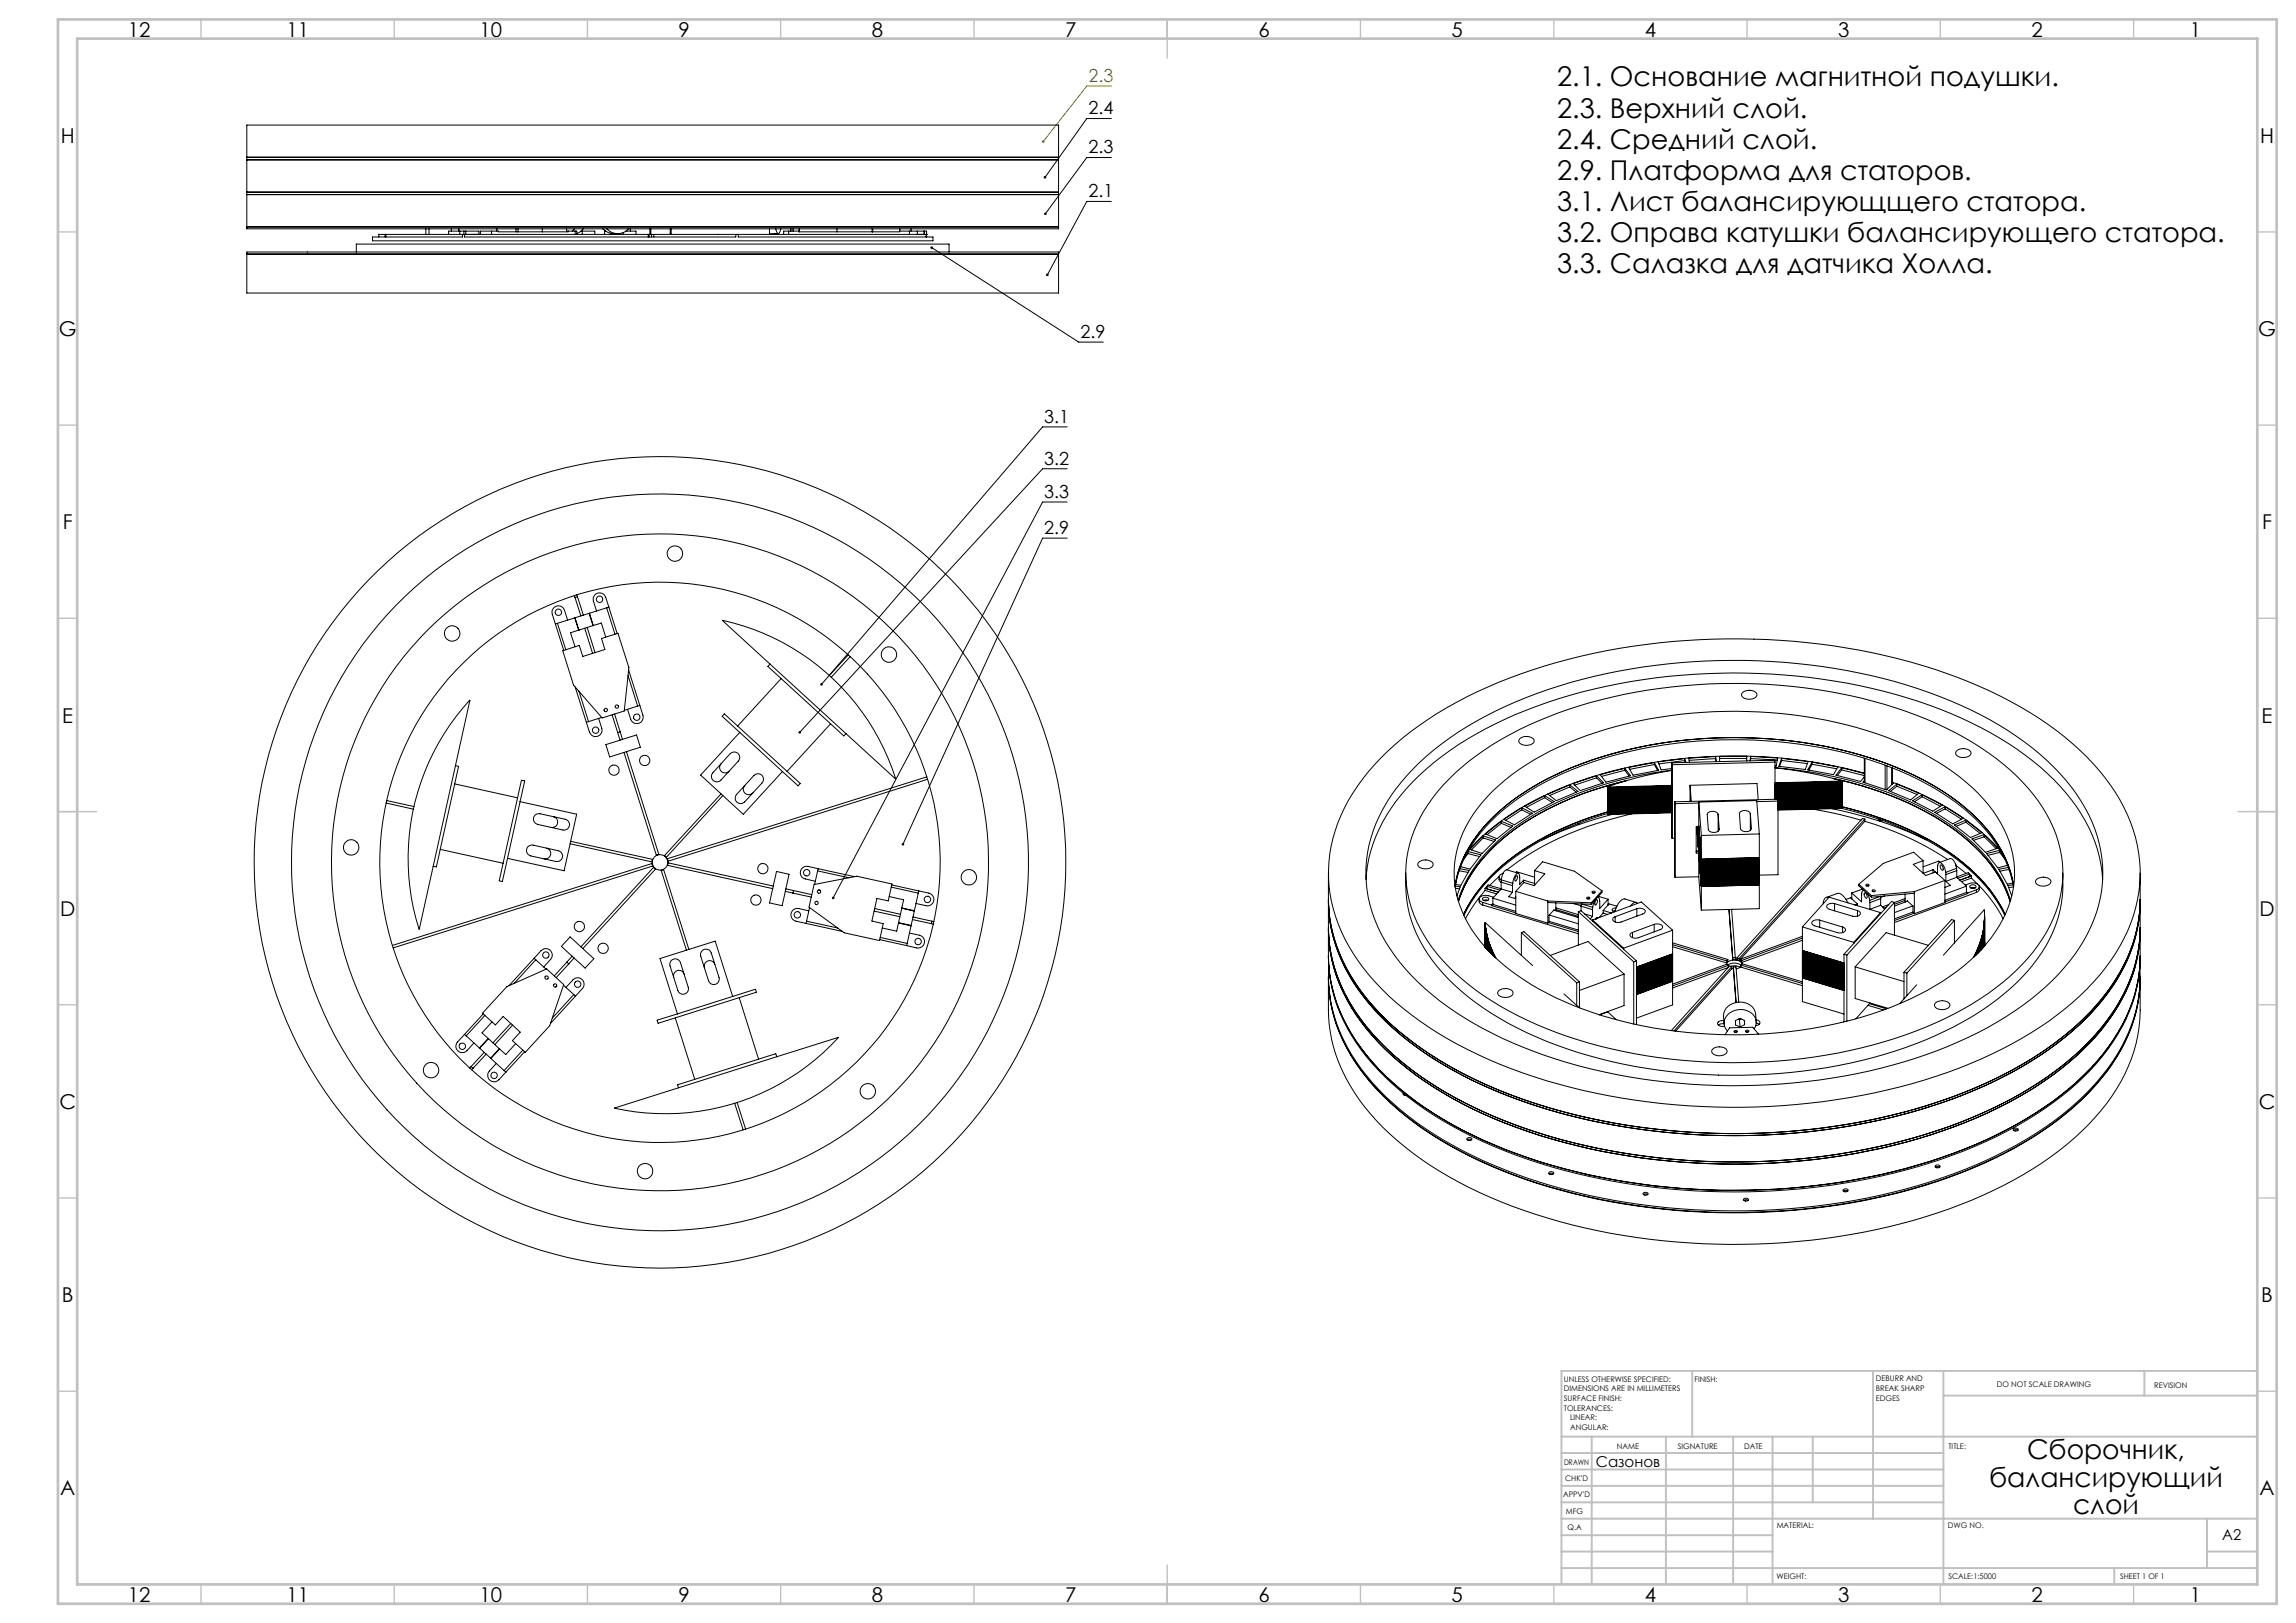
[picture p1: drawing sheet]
<svg xmlns="http://www.w3.org/2000/svg" width="594mm" height="420mm" viewBox="0 0 594 420" stroke-linecap="round" stroke-linejoin="round" font-family="sans-serif">
<defs><g id="words">
<g font-size="7.1">
<text x="402.8" y="22.4">2.1. Основание магнитной подушки.</text>
<text x="402.8" y="30.4">2.3. Верхний слой.</text>
<text x="402.8" y="38.5">2.4. Средний слой.</text>
<text x="402.8" y="46.5">2.9. Платформа для статоров.</text>
<text x="402.8" y="54.6">3.1. Лист балансирующщего статора.</text>
<text x="402.8" y="62.7">3.2. Оправа катушки балансирующего статора.</text>
<text x="402.8" y="70.7">3.3. Салазка для датчика Холла.</text>
<text x="524.5" y="377.7">Сборочник,</text>
<text x="514.7" y="384.7">балансирующий</text>
<text x="536.3" y="391.8">слой</text>
</g>
<g font-size="5.3">
<text x="33.1" y="9.5">12</text>
<text x="74.1" y="9.5">11</text>
<text x="124.1" y="9.5">10</text>
<text x="175.6" y="9.5">9</text>
<text x="225.6" y="9.5">8</text>
<text x="275.6" y="9.5">7</text>
<text x="325.6" y="9.5">6</text>
<text x="375.6" y="9.5">5</text>
<text x="425.6" y="9.5">4</text>
<text x="475.6" y="9.5">3</text>
<text x="525.6" y="9.5">2</text>
<text x="566.6" y="9.5">1</text>
<text x="15.7" y="37">H</text>
<text x="584.7" y="37">H</text>
<text x="15.2" y="87">G</text>
<text x="584.2" y="87">G</text>
<text x="16.2" y="137">F</text>
<text x="585.2" y="137">F</text>
<text x="16.1" y="187">E</text>
<text x="585.1" y="187">E</text>
<text x="15.5" y="237">D</text>
<text x="584.5" y="237">D</text>
<text x="15.4" y="287">C</text>
<text x="584.4" y="287">C</text>
<text x="16" y="337">B</text>
<text x="585" y="337">B</text>
<text x="15.5" y="387">A</text>
<text x="584.5" y="387">A</text>
<text x="33.1" y="414.5">12</text>
<text x="74.1" y="414.5">11</text>
<text x="124.1" y="414.5">10</text>
<text x="175.6" y="414.5">9</text>
<text x="225.6" y="414.5">8</text>
<text x="275.6" y="414.5">7</text>
<text x="325.6" y="414.5">6</text>
<text x="375.6" y="414.5">5</text>
<text x="425.6" y="414.5">4</text>
<text x="475.6" y="414.5">3</text>
<text x="525.6" y="414.5">2</text>
<text x="566.6" y="414.5">1</text>
</g>
<text font-size="4.7" fill="#808000" x="281.6" y="21.3">2.3</text>
<g font-size="4.7">
<text x="281.6" y="29.6">2.4</text>
<text x="281.6" y="39.7">2.3</text>
<text x="281.6" y="51.1">2.1</text>
<text x="279.6" y="87.4">2.9</text>
<text x="270.2" y="109.4">3.1</text>
<text x="270.2" y="120.2">3.2</text>
<text x="270.2" y="128.8">3.3</text>
<text x="270.2" y="138.2">2.9</text>
</g>
<g font-size="3.9">
<text x="412.9" y="379.6">Сазонов</text>
<text x="574.9" y="398.5">A2</text>
</g>
<g font-size="2">
<text x="404.6" y="357.6">UNLESS OTHERWISE SPECIFIED:</text>
<text x="438.4" y="357.6">FINISH:</text>
<text x="485.3" y="357.5">DEBURR AND</text>
<text x="485.3" y="360">BREAK SHARP</text>
<text x="516.6" y="359">DO NOT SCALE DRAWING</text>
<text x="557.3" y="359.2">REVISION</text>
<text x="404.6" y="360.1">DIMENSIONS ARE IN MILLIMETERS</text>
<text x="404.6" y="362.6">SURFACE FINISH:</text>
<text x="404.6" y="365.1">TOLERANCES:</text>
<text x="485.3" y="362.5">EDGES</text>
<text x="406.2" y="367.6">LINEAR:</text>
<text x="406.2" y="370.1">ANGULAR:</text>
<text x="418.3" y="375">NAME</text>
<text x="434" y="374.9">SIGNATURE</text>
<text x="451.2" y="374.9">DATE</text>
<text x="504.1" y="374.9">TITLE:</text>
<text x="404.6" y="379.1">DRAWN</text>
<text x="404.9" y="383.3">CHK'D</text>
<text x="404.4" y="387.4">APPV'D</text>
<text x="405.1" y="391.8">MFG</text>
<text x="405.5" y="396">Q.A</text>
<text x="459.6" y="395.5">MATERIAL:</text>
<text x="504" y="395.5">DWG NO.</text>
<text x="459.6" y="408.5">WEIGHT:</text>
<text x="504.1" y="408.6">SCALE:1:5000</text>
<text x="548.5" y="408.6">SHEET 1 OF 1</text>
</g>
</g></defs>
<path d="M287.5 30.7h-6.3l-10.8 15.2M287.5 40.8h-6.3l-10.8 14.5M287.5 52.1h-6.3l-10.2 19M241.1 64.1l38 24.4h6.3M276.1 110.5h-6.4l-57.2 66.6M276.1 121.3h-6.4l-62.8 68.2M276.1 129.9h-6.4l-54.2 102.5M276.1 139.3h-6.4l-36.1 79.2" fill="none" stroke="#000" stroke-width=".26"/>
<path d="M287.5 22.3h-6.3l-11.3 14.3" fill="none" stroke="#808000" stroke-width=".26"/>
<g fill="none" stroke="#c0c0c0" stroke-width=".35">
<path d="M52 5v5M102 5v5M152 5v5M202 5v5M252 5v5M302 5v10M352 5v5M402 5v5M452 5v5M502 5v5M552 5v5M15 60h5"/>
<path d="M584 60h5M15 110h5M584 110h5M15 160h5M584 160h5M15 210h10M579 210h10M15 260h5M584 260h5M15 310h5M584 310h5M15 360h5"/>
<path d="M584 360h5M52 410v5M102 410v5M152 410v5M202 410v5M252 410v5M302 405v10M352 410v5M402 410v5M452 410v5M502 410v5M552 410v5"/>
</g>
<g fill="none" stroke="#c0c0c0" stroke-width=".5">
<path d="M437.8 354.8v17M484.6 354.8v38.2M502.8 354.8v55.2M554.8 354.8v6.4M584 354.8h-180v55.2M404 371.8h180M404 376h98.8M411.8 371.8v38.2M431 371.8v38.2M448.4 371.8v38.2M458.6 371.8v38.2M469 371.8v17"/>
<path d="M502.8 361.2h81.2M404 388.8h98.8M404 384.5h98.8M404 380.3h98.8M404 397.3h54.6M404 393h180M571 393v12.8M404 405.8h180M404 401.5h54.6M547 405.8v4.2M571 401.5h13"/>
</g>
<path d="M15 5h574v410h-574zM20 10h564v400h-564z" fill="none" stroke="#c0c0c0" stroke-width=".7"/>
<g fill="#000">
<path d="M111.7 -.1h6.3zM111.7 420h6.3z"/>
<path d="M270.1 45.6l.1 .6 .2-.3-.2 .3a.34 .34 0 0 0 .4-.1 .34 .34 0 0 0 0-.5 .34 .34 0 0 0-.5 0zM270.2 55.1l.1 .5 .1-.3-.1 .3a.34 .34 0 0 0 .4 0 .34 .34 0 0 0 0-.5 .34 .34 0 0 0-.5 0zM270.7 70.9v.5l.3-.3-.2 .3a.34 .34 0 0 0 .4-.1 .34 .34 0 0 0-.1-.5 .34 .34 0 0 0-.4 .1zM240.7 63.9a.34 .34 0 0 0 .2 .5 .34 .34 0 0 0 .4-.4 .34 .34 0 0 0-.5-.2l.3 .3zM212.3 176.9v.5l.2-.3-.2 .3a.34 .34 0 0 0 .5-.1 .34 .34 0 0 0-.1-.4 .34 .34 0 0 0-.4 0zM206.6 189.3l.1 .5 .2-.3-.2 .3a.34 .34 0 0 0 .4 0 .34 .34 0 0 0 0-.5 .34 .34 0 0 0-.5 0zM215.3 232.1v.5l.1 .1 .1-.3-.1 .3a.34 .34 0 0 0 .5-.4 .34 .34 0 0 0-.6-.2zM233.3 218.3l.1 .4 .2-.2-.1 .3a.33 .33 0 0 0 .4-.2 .33 .33 0 0 0-.1-.4 .33 .33 0 0 0-.5 .1z"/>
</g>
<path d="M269.7 36.3a.35 .35 0 0 1 .5 .4 .35 .35 0 0 1-.5 .2l.2-.3-.2 .3-.1-.4z" fill="#808000"/>
<g fill="none" stroke="#000" stroke-width=".26">
<path d="M63.9 32.4h210v26.8h-210zM63.9 58.7h210zM63.9 50.4h210M63.9 49.7h210zM63.9 41.4h210zM63.9 40.7h210zM110.2 59.2v1.5M111 59.2v1.5M116.8 59.2v.6M118.7 59.2v.6M119 59.8h-2.9v.9M119 59.8h4.9v.9"/>
<path d="M119 59.8v.9M120 59.8v.9M120.5 59.8v.9M127.2 59.8h-2.9v.9M127.2 59.8h1.8v.2h18v-.2M127.2 59.8v.9M128.6 59.2v.6M133.5 59.2v.8M134 59.2v.8M140.3 59.2v.8M146.6 59.8h2.2M146.6 59.2v.8"/>
<path d="M148.6 59.2l-.5 .6M148.8 59.8h.4v.9M148.8 59.8v.9M150.3 59.8h.3M150.4 59.8h.1M150.6 59.8h3.3v.9M150.6 59.8v.9M150.9 59.2l-.6 .6-1.1 .6M156 59.2l.2 .2a4.5 4.5 0 0 0 3.6 1.1M156.7 59.8h-.3v.9M157 59.2a3.9 3.9 0 0 0 5.7 0M161.9 59.8h2.6v.9"/>
<path d="M163.1 59.2v.6M168.1 59.2v1.5M168.4 59.2v1.5M173.4 59.2v1.5M173.6 59.2v1.5M199.1 59.2v1.5M200.7 59.2l.5 1.2 .5-.2 .3-1M204 59.8h-1.3v.9M204 59.8h2.8M204 59.8v.9M204.6 59.2v.6M205.2 59.2v.6"/>
<path d="M206.7 59.8v.2h26v-.2h2.6M206.8 59.2v.8M216.5 59.2v.8M225.6 59.2v.8M225.8 59.2v.8M232.8 59.2v.6M235.3 59.8h2M235.3 59.8v.9M235.7 59.2v.6M237.3 59.8v.9M237.3 59.8h1.9M239 59.8v.9"/>
<path d="M239.2 59.8h.5v1.5h1.7v1h-145v-1h3.2v-.6M239.2 59.8v.9M63.9 65.2h210v.5h-210zM63.9 65.8h210v10h-210zM92.2 65.2v-2h153.3v2M92.2 65.7v.1M99.6 60.7h.2M99.6 60.7h-1.6v.6M99.8 60.7v.6h19.9v-.6M99.8 60.7h16.3M116.1 60.7h2.9M119 60.7h.7"/>
<path d="M119.7 60.7h.5M120.2 60.7v.6h70.2v-.6M120.2 60.7h4.1M124.3 60.7h2.9M127.2 60.7h21.6M148.8 60.7h.4M149.2 60.7h18.7M157.9 60.3v.4M158.5 60.4v.3M160.5 60.4v.3M161.3 60.2v.5M167.7 60.7v.6"/>
<path d="M167.9 60.7h.2M167.9 60.7v.6M168.1 60.7h22.3M168.6 60.7v.6M169.2 60.7v.6M190.4 60.7h.6M191 60.7v.6h48.6v-.6M191 60.7h11.7M199.1 60.5h2.3M200.6 60.5v.2M202.7 60.7h1.3M204 60.7h31.3"/>
<path d="M235.3 60.7h2M237.3 60.7h2.3M239.6 60.7h.1M239.7 60.7h.1M245.5 65.7v.1M148.6 154.1l.2 .5M148.7 159.9l1 3.2M148.7 159.9l-4.5 1.4M148.8 159.9l1 3.2M148.8 159.9h-.1M148.8 154.6l1.5 4.8M149.2 153.9l.2 .5"/>
<path d="M149.4 154.4l-.6 .2M149.4 154.4l1.5 4.8M152.4 158.7l-3.6 1.2M152.4 158.7l1 3.2M152.5 158.7l1 3.2M152.5 158.7h-.1M157 157.3l2.1 6.8M157 157.3l-4.5 1.4M157.5 157.1l-.8-2.5a1.67 1.67 0 0 0-2.1-1.1 1.67 1.67 0 0 0-1.1 2.1l.8 2.5M157.5 157.1l-.5 .2M157.5 157.1l2.2 6.9M143.7 161.5l2.1 6.8"/>
<path d="M144.2 161.3l2.2 6.8M144.2 161.3l-.5 .2M145.6 168.4l4.3-1.4 .9 2.9 5.7-1.8-.9-2.9 4.3-1.3 2.8 8.9-1.2 11.2-5.7 1.8-7.4-8.5zM146.9 160.5l-.8-2.5a1.66 1.66 0 0 0-2.1-1.2 1.66 1.66 0 0 0-1.1 2.1l.8 2.6M148.8 177.8l2.9 9.1M149.7 163.1h.1M149.7 163.1l-2.1 .6 1.2 3.7M149.8 178.9l2.5 7.8M151.3 162.6l2 6.5M151.9 162.4l2.1 6.5M153.4 161.9l-3.6 1.2M153.5 161.9l2.1-.7 1.1 3.7"/>
<path d="M153.5 161.9h-.1M162.5 174.8l2.5 7.9M162.6 173.4l2.9 9.1M187 160.5a60.5 60.5 0 0 1 44.6 41zM199.2 171.9l-.6 .6 19.7 17.9 .6-.6M202.1 175.6l-11.3 12.3M219.5 169.5l-4.9 5.3M220 169.9l-4.9 5.3M450.9 179.1a2.7 2.7 0 0 1 3.6 .4 1.38 1.38 0 0 1-1.8 1.5l-1.4-.3a.88 .88 0 0 1-.7-.7 .88 .88 0 0 1 .3-.9zM117.8 198.1l.8 .2-5.7 26-.8-.1M121.5 181.2l-13.1 59.2a60.5 60.5 0 0 1 13.1-59.2zM152.3 186.7l-.6 .2"/>
<path d="M154.9 185.9l.8 2.6a1.66 1.66 0 0 1-1.1 2 1.66 1.66 0 0 1-2.1-1l-.8-2.6M155.7 185.6l-3.4 1.1M156.3 183.7l.1 .3M156.8 192.7l7.9-2.5 1 3.2-8 2.5zM158.4 185l1.4 4.6M159 184.8l1.4 4.6M159.8 189.6l.6 1.9M159.9 182.6l.1 .2M160.4 189.4l-.6 .2M160.4 189.4l.6 1.9M162.1 194.5l8.3 26.6-.6 .2-8.4-26.6M165 182.7l-3.5 1.1"/>
<path d="M165.5 182.5l.8 2.6a1.67 1.67 0 0 1-1 2.1 1.67 1.67 0 0 1-2.1-1.1l-.9-2.5M165.5 182.5l-.5 .2M186.5 197.6a1.42 1.42 0 0 0 .1 2.1 1.42 1.42 0 0 0 2-.1M188.9 195a1.42 1.42 0 0 1 2 0 1.42 1.42 0 0 1 .1 2l-4.5 4.9a1.41 1.41 0 0 1-2 .1 1.41 1.41 0 0 1-.1-2zM191.4 189.5l-10.1 11.1 11 10.1 10.1-11M191.4 189.5l11 10.2M191.4 189.5l-4.6-4.1 .6-.7 19.6 18.1-.5 .6-4.1-3.7M214.9 187.3l-11.3 12.3M357.4 196a92.4 92.4 0 0 1 33.2-20.5 172.1 172.1 0 0 1 90.7-7.2 126.5 126.5 0 0 1 48.6 19.2 59.5 59.5 0 0 1 20.5 23.3 36.7 36.7 0 0 1-3 35.8 71 71 0 0 1-26.8 23.5 144.8 144.8 0 0 1-56 15.7 170.1 170.1 0 0 1-73.7-9.3 93.2 93.2 0 0 1-33.3-20.5 44.2 44.2 0 0 1-13.8-26.9 40.2 40.2 0 0 1 10.3-29.5zM367.3 197.2a91.9 91.9 0 0 1 36-19.7 157 157 0 0 1 95.8 1.7 86.2 86.2 0 0 1 32.2 19.3 39.5 39.5 0 0 1 12.7 25.7 36.8 36.8 0 0 1-9.9 26.2 79.6 79.6 0 0 1-30.1 20.4 152.9 152.9 0 0 1-73.2 9.2 129.1 129.1 0 0 1-49.5-15.2 62.8 62.8 0 0 1-22.8-21.1 33.8 33.8 0 0 1 1.4-37.8l4.2-5.3zM393.3 191.1a2.75 2.75 0 0 1 3.5 .3 1.14 1.14 0 0 1-1.2 1.4 1.93 1.93 0 0 1-2.7-1.2zM420.3 198.8v.5"/>
<path d="M420.3 199.3l-6 1.6M420.3 199.3l1.2 1.5M421.3 198.6l6.7-1.3 1.1 2-6.6 1.3zM428 197.3v.6M428 197.9l-6.4 1.2M428 197.9l.8 1.5M432.5 199.4l-9.3 1.9-7.3 2.3M432.5 199.3a93.2 93.2 0 0 0-38.7 13.4 39.9 39.9 0 0 0-16.3 19.5l-.3 .8M432.5 197.4l.1 19.5M435.8 196.3l-6.8 .8 .8 2.1 2.7-.3M435.8 196.3l.4 1M435.8 196.3v.5"/>
<path d="M435.8 196.8l-6.6 .9M435.8 196.8l.2 .5M443.8 195.8l-6.9 .4 .2 1.1M443.8 195.8l.3 1.3M443.8 195.8v.5M443.8 196.3l-6.8 .5M443.8 196.3l.2 .8M444.9 196.3h7M451.9 196.9v-1.2h-7v1.4M452.9 195.7l7 .5-.4 2h-.3M452.9 195.7l-.2 1.2M452.9 195.7v.6"/>
<path d="M452.9 196.3l6.9 .4M452.9 196.3l-.1 .6M459.2 197.2l-26.6 .7-.1-.5M459.2 197.2v-.5l-26.7 .7M459.2 197.2v9.7M460.9 196.2l6.9 .9-.8 2-6.8-.8zM460.9 196.2v.6M460.9 196.8l6.7 .8M460.9 196.8l-.5 1.5M468.8 197.2l6.7 1.3-1.2 2-6.6-1.3zM468.8 197.2v.6M468.8 197.8l6.4 1.1"/>
<path d="M468.8 197.8l-.8 1.5M476.5 198.7v.5M476.5 198.7l5.8 1.5M476.5 198.7l-1.5 1.9 6.4 1.6 .9-1.2M476.5 199.2l5.8 1.5M476.5 199.2l-1.2 1.5M482.3 196.2v6.3M482.5 196.3v6.3M487.7 198v6.3M488.2 198.2v6.1M489.5 198.7v4.3M489.5 198.7v4.2"/>
<path d="M506.3 194.2a2.5 2.5 0 0 1 3.6 .7 2.26 2.26 0 0 1-3.2 .9 .86 .86 0 0 1-.7-.7 .86 .86 0 0 1 .3-.9zM99.9 207.8l7 1.6M100 207.2l7.1 1.5M113.9 219.8l16.3 3.6M117.7 202.9l16.2 3.6M134.5 207.5l14.7 3.2-3.3 14.6-14.6-3.2M134.5 207.5l-3.2 14.6M134.5 207.5l1.2-5.4-.8-.2-5.7 26 .8 .2 1.3-6M136.7 219l.8-.3h.4l6.5 1.5a1.43 1.43 0 0 1 1.1 1.6 1.43 1.43 0 0 1-1.7 1.1l-6.5-1.4a1.45 1.45 0 0 1-.6-2.5zM138.5 210.9l.8-.3h.4l6.5 1.4a1.43 1.43 0 0 1 1.1 1.7 1.43 1.43 0 0 1-1.7 1.1l-6.5-1.5a1.41 1.41 0 0 1-.6-2.4zM141.4 219.5a1.41 1.41 0 0 1 1.1 1.7 1.41 1.41 0 0 1-1.7 1M143.2 211.3a1.43 1.43 0 0 1 1 1.7 1.43 1.43 0 0 1-1.6 1.1"/>
<path d="M147.6 217.7l21.2 4.7-.1 .6-21.2-4.6M186.5 205.4l-14.6 16 .5 .4 14.6-15.9M192.7 203.3a1.41 1.41 0 0 0 .1 2 1.41 1.41 0 0 0 2-.1M195.1 200.7a1.42 1.42 0 0 1 2-.1 1.42 1.42 0 0 1 .1 2l-4.5 4.9a1.42 1.42 0 0 1-2.1 .1 1.42 1.42 0 0 1 0-2zM239.8 201l-67.2 21.2 .2 .7 67.2-21.2M375 201.5a78.8 78.8 0 0 1 30.9-18 140.5 140.5 0 0 1 87.2 .6 76.1 76.1 0 0 1 30.2 18.3 34 34 0 0 1 10.4 24.5 34.7 34.7 0 0 1-10.6 22.7 76.6 76.6 0 0 1-30.2 18.2 139.6 139.6 0 0 1-90-.5 75 75 0 0 1-29.6-18.6 33.3 33.3 0 0 1-9.6-24.7 35.4 35.4 0 0 1 11.3-22.5zM383.7 216.3l3.2 1.1-3.5 3.5-3.1-1.1zM383.7 216.3v.5M383.7 216.8l-3 3.1M383.7 216.8l2.8 1M384.3 215.8l4.1-3.3 3 1.3-4.1 3.2zM386.2 211.5a31.1 31.1 0 0 0-9.8 17.8 32.9 32.9 0 0 1 12.1-19.9 78 78 0 0 1 33.7-15.6 119.1 119.1 0 0 1 67 4.2 62.1 62.1 0 0 1 24.6 16.3 29.8 29.8 0 0 1 7.1 15 32.1 32.1 0 0 0-10.6-18.6 73 73 0 0 0-30-15.6 120.2 120.2 0 0 0-69.9 2.1 66.9 66.9 0 0 0-24.2 14.3z"/>
<path d="M386.2 204.7a72.4 72.4 0 0 1 31.9-16.7 120.1 120.1 0 0 1 69.8 2.7 64 64 0 0 1 25.3 16.1 28.4 28.4 0 0 1 7.9 21.1 30.9 30.9 0 0 1-9.9 19.2 70.1 70.1 0 0 1-29.3 16.1 119.5 119.5 0 0 1-72.4-2.1 63.2 63.2 0 0 1-25.3-16 28.7 28.7 0 0 1-7.9-21.2 30.8 30.8 0 0 1 9.9-19.2zM387 218.7a34 34 0 0 0-9.7 14.6 37.4 37.4 0 0 1 14.7-18.8 82.5 82.5 0 0 1 29-12.6 80.7 80.7 0 0 0-30.8 14zM388.4 212.5v.6M388.4 213.1l-3.7 2.9M388.4 213.1l2.5 1M389 212l4.7-3 2.8 1.4-4.7 3zM393.7 209v.6M393.7 209.6l-4.2 2.7M393.7 209.6l2.3 1.1M394.4 208.6l5.2-2.7 2.5 1.6-5.2 2.7zM399.6 205.9v.5M399.6 206.4l-4.7 2.5"/>
<path d="M399.6 206.4l2 1.3M400.4 205.5l5.7-2.4 2.2 1.7-5.7 2.4zM405.3 214.3l.3 .1M406.1 203.1v.5M406.1 203.6l-5.2 2.3M406.1 203.6l1.7 1.4M407 202.8l6-2.1 1.9 1.9-6.1 2zM408.2 213.1l.2 .3M408.5 213l.1 .3M413 200.7v.6M413 201.3l-5.6 1.9M413 201.3l1.5 1.4"/>
<path d="M413.9 200.5l6.4-1.7 1.6 1.9-6.4 1.7zM415.9 210.1a72.2 72.2 0 0 0-28.9 15.4 35.8 35.8 0 0 0-8.4 11.2M415.9 210.5a69.8 69.8 0 0 0-30.4 16.8 36.7 36.7 0 0 0-6.8 9.6M415.9 203.6v7.2M415.9 203.6v.1M415.9 203.7v7.1M417.2 210.7a93.3 93.3 0 0 0-18.2 6.7M422.3 210.6a81.6 81.6 0 0 0-32.4 14.5M432.5 207.7l-16.6 .4M432.5 216.4l.1 .5M432.5 208l-16.6 .4M432.5 207.5l-16.6 .3"/>
<path d="M432.5 204.3l-16.6 .4M432.5 204.5l-16.6 .4M432.5 205l-16.6 .4M432.5 205.2l-16.6 .3M432.5 205.3l-16.6 .4M432.5 205.4l-16.6 .4M432.5 206.1l-16.6 .4M432.5 206.3l-16.6 .3M432.5 206.5l-16.6 .4M432.5 206.6l-16.6 .4M432.5 205.6l-16.6 .3M432.5 205.7l-16.6 .4"/>
<path d="M432.5 205.8l-16.6 .4M432.5 206.8l-16.6 .4M432.5 206.9l-16.6 .4M432.5 206.4l-16.6 .4M432.5 204.2l-16.6 .4M432.5 203.4l-16.6 .4M432.5 203.5l-16.6 .4M432.5 206l-16.6 .4M432.5 203.7l-16.6 .3M432.5 204.9l-16.6 .4M432.5 203.8l-16.6 .4M432.5 203.9l-16.6 .4"/>
<path d="M432.5 204.1l-16.6 .4M432.5 204.6l-16.6 .4M432.5 204.7l-16.6 .4M432.5 207.1l-16.6 .4M432.5 203.3l-16.6 .4M432.5 208.2l-16.6 .3M432.5 207.2l-16.6 .4M432.5 207.3l-16.6 .4M432.5 207.9l-16.6 .4M432.5 207.6l-16.6 .4M432.5 208.3l-16.6 .4M432.5 208.4l-16.6 .4"/>
<path d="M432.5 208.5l-16.6 .4M432.5 208.7l-16.6 .4M432.5 208.8l-16.6 .4M432.5 209l-16.6 .4M432.5 209.1l-16.6 .4M432.5 209.4l-16.6 .3M432.5 209.5l-16.6 .4M432.5 209.3l-16.6 .3M432.5 209.6l-16.6 .4M432.5 209.8l-16.6 .4M432.5 209.9l-16.6 .4M432.5 210.1l-16.6 .3"/>
<path d="M432.5 210.2l-16.6 .4M432.5 210.3l-16.6 .5M433.3 216.9h-.7M433.3 207.5l.1 .5M433.3 207.5l.1 19.5M433.4 208v19M437.2 203.2l.4 4.2M437.2 203.2v4.2M437.2 203.2l17.4-.4 .3 4.2M439 213.9l1.2 15.5 15-.4M439 213.9l1.2 15.2 15-.3M439 213.9l1.2 15.1 15-.4"/>
<path d="M439 213.9l1.2 15.4 15-.4M439.1 213.9l1.1 13.3 15-.3M439.1 213.9l1.1 13.6 15-.4M439.2 213.9l1 12.8 15-.4M439.4 213.9l.8 9.9 15-.4M439.5 213.9l.7 9.1 15-.4M439.5 207.6l.7 8.6M439.5 207.6l15-.4 .7 8.6M439.5 207.6v6.1l.7 8.9 15-.4M439.5 213.9l-.7 .1v6.8h.7v6.1M439.5 207.8l-6.1 .2M439.5 213.9l.7 9 15-.4"/>
<path d="M440.2 216.2v19.3M444.5 210.7a1.75 1.75 0 0 0-2.8-.1l.3 4a1.63 1.63 0 0 0 2.8 0M444.5 210.7l.3 3.9M444.5 210.7v4.4M444.8 214.6h.1M452.8 210.5a1.75 1.75 0 0 0-2.8-.2l.3 4.1a1.63 1.63 0 0 0 2.8 0M452.8 210.5l.3 3.9M452.8 210.5v4.4M453.1 214.4h.1M455.2 215.8l-15 .4M455.2 215.8v19.3l-15 .4M460 206.8v19.6l-19.8 .4"/>
<path d="M460 209.2l16.4-.4a76.8 76.8 0 0 1 33.1 15.8 36.2 36.2 0 0 1 9.3 12.1M469.1 209.4l7.1 1.4 5.3 1.4M474 209.3a100.9 100.9 0 0 1 24.4 8.1M474.3 201.5a83.3 83.3 0 0 1 31.8 13.6 37 37 0 0 1 14 18.2M476.4 202.1v7.1M476.4 202.1l-17.2 .5M476.4 209.2l-16.4 .4M476.5 209.2a79.6 79.6 0 0 1 31.4 14.4 38.3 38.3 0 0 1 10.8 13.3M476.5 202.1l-7.6-1.9-9.7-1.5a99.6 99.6 0 0 1 41.2 12 44.1 44.1 0 0 1 18.5 18.9l1.2 3.4M476.5 206.6l-16.5 .5M476.5 206.9l-22 .6M476.5 206.3l-43.2 1.2"/>
<path d="M476.5 203.2l-17.3 .5M476.5 203.3l-17.3 .5M476.5 202.1v7.1M476.5 203.9l-17.3 .4M476.5 204l-17.3 .5M476.5 204.1l-17.3 .5M476.5 204.3l-17.3 .5M476.5 204.9l-17.3 .5M476.5 205.1l-17.3 .5M476.5 205.4l-17.3 .4M476.5 205.5l-17.3 .5M476.5 204.4l-17.3 .5"/>
<path d="M476.5 204.6l-17.3 .4M476.5 204.7l-17.3 .5M476.5 205.6l-17.3 .5M476.5 205.8l-17.3 .5M476.5 205.2l-17.3 .5M476.5 203l-17.3 .5M476.5 202.2l-17.3 .5M476.5 202.4l-17.3 .5M476.5 204.8l-17.3 .5M476.5 202.5l-17.3 .5M476.5 203.7l-17.3 .5M476.5 202.7l-17.3 .4"/>
<path d="M476.5 202.8l-17.3 .5M476.5 202.9l-17.3 .5M476.5 203.5l-17.3 .4M476.5 203.6l-17.3 .5M476.5 205.9l-17.3 .5M476.5 202.1h-.1M476.5 207l-16.5 .5M476.5 206l-17.3 .5M476.5 206.2l-17.3 .5M476.5 206.7l-16.5 .5M476.5 206.5l-16.5 .4M476.5 207.1l-16.5 .5"/>
<path d="M476.5 207.3l-16.5 .4M476.5 207.4l-16.5 .5M476.5 207.5l-16.5 .5M476.5 207.7l-16.5 .4M476.5 207.8l-16.5 .5M476.5 207.9l-16.5 .5M476.5 208.2l-16.5 .5M476.5 208.4l-16.5 .4M476.5 208.1l-16.5 .4M476.5 208.5l-16.5 .5M476.5 208.6l-16.5 .5M476.5 208.9l-16.5 .5"/>
<path d="M476.5 209l-16.5 .5M476.5 209.2h-.1M482.3 200.1a127.8 127.8 0 0 0-73.6 2 67.9 67.9 0 0 0-28.4 17.6l-.5 .5M482.3 202.1l-.3 .3 6.1 2 1.8-1.8-.4-.1M482.5 212.5a78.9 78.9 0 0 1 21.4 9.9M482.5 212l-.6-.2-32.5 36.1M482.5 212v.5M482.5 212.5l-32.6 36.1M482.5 212l-32.6 36.1M486 211.9a.65 .65 0 0 0 .4 .6 .65 .65 0 0 0 .7-.2M486.4 212.1l-.4 .2M488.6 204.6l2.1-1.7 5.7 2.4-2.1 1.7z"/>
<path d="M489.5 202.4a67.2 67.2 0 0 1 27.5 17.2l.6 .6M490.7 202.9v.6M490.7 203.5l5.3 2.1M490.7 203.5l-1.6 1.3M494.8 207.2l2.5-1.5 5.2 2.6-2.5 1.6zM497.3 205.7v.5M497.3 206.2l4.7 2.5M497.3 206.2l-2 1.3M500.5 210.2l2.7-1.4 4.7 3-2.7 1.4zM503.2 208.8v.5M503.2 209.3l4.3 2.7M503.2 209.3l-2.2 1.2"/>
<path d="M505.6 213.5l3-1.3 4.1 3.3-2.9 1.2zM508.6 212.2v.6M508.6 212.8l3.7 2.9M508.6 212.8l-2.5 1M510.2 217.1l3.1-1.1 3.5 3.5-3.1 1.1zM513.3 216v.6M513.3 216.6l3.1 3M513.3 216.6l-2.8 .9M200.1 229.3l-27.2-6-.2 .6 27.2 6.1M200.9 225.5l3.3 .8-1.8 8.1-3.3-.7zM203.2 230.7l1.9 .4M203.3 230l2 .5"/>
<path d="M205.1 231.1l4.8 1M205.3 230.5l-.2 .6M205.3 230.5l4.7 1M208.5 239l9.4 2M208.7 238.4l8 1.8M208.7 238.4l-.2 .6M209.2 235.7l-2.5-.6a1.68 1.68 0 0 0-2 1.3 1.68 1.68 0 0 0 1.2 2l2.6 .6M209.4 234.9l-.7 3.5M210.6 228.9l11.1-2.2 9.1 2.1-1 4.3-2.9-.6-1.3 5.9 2.9 .6-1 4.4-9.1-2-9.1-6.6zM211 234l.3 .1M211.5 225.4l8.1 1.7M211.5 225.4l-.8 3.5"/>
<path d="M211.7 224.8l-2.6-.6a1.66 1.66 0 0 0-2 1.3 1.66 1.66 0 0 0 1.3 2l2.5 .6M211.7 224.8l-.2 .6M211.7 224.8l9.3 2.1M211.8 230.3l.4 .1M226.1 235.8l6.7 1.4M226.3 235.1l6.6 1.5M230 232l3.8 .9-.5 2.1M230.6 229.6l7 1.5M230.7 229l7 1.6M232.4 238.8l3.3 .8M232.4 238.8l-.4 2.2-3.8-.8M232.5 238.8l3.2 .7"/>
<path d="M232.5 238.8h-.1M233.3 235l-.8 3.8M233.3 235l3.2 .8M233.3 235l3.3 .7M233.3 235h.1M235.7 239.6l-1 4.5M235.7 239.5v.1M236 238l4.9 1M236.2 237.3l4.9 1.1M236.5 235.8l-.8 3.7M236.6 235.7l-.1 .1M237.6 231.1l-1 4.6"/>
<path d="M237.7 230.6l2.6 .5a1.66 1.66 0 0 1 1.3 2 1.66 1.66 0 0 1-2 1.3l-2.6-.6M237.7 230.6l-.1 .5M240.9 239l.6 .2M241.1 238.4l-.2 .6M241.1 238.4l.5 .1M343.7 225.9v21.9a40.6 40.6 0 0 0 9.8 25.7 82.2 82.2 0 0 0 30.3 22 160.9 160.9 0 0 0 68.6 12.9 156 156 0 0 0 64.2-14.3 77.2 77.2 0 0 0 28.8-22.7 39.5 39.5 0 0 0 8.3-23.6v-21.9M343.7 232.7a41.3 41.3 0 0 0 10.6 26.6 81.9 81.9 0 0 0 28.1 20.4 155.3 155.3 0 0 0 61.2 13.6 164.8 164.8 0 0 0 66.1-11.2 88.6 88.6 0 0 0 32-21.2 41.9 41.9 0 0 0 12-27.3v-.9a41.6 41.6 0 0 1-11.2 27.3 86.2 86.2 0 0 1-31.4 21.5 163.2 163.2 0 0 1-69.2 11.7 155.5 155.5 0 0 1-60.9-14.1 78.2 78.2 0 0 1-28.9-22.6 39.8 39.8 0 0 1-8.4-23.8zM343.7 233.3a41.3 41.3 0 0 0 10.6 26.5 84.2 84.2 0 0 0 30.9 21.7 163 163 0 0 0 68.9 12.3 157.8 157.8 0 0 0 61.2-13.6 79.4 79.4 0 0 0 29.4-22.4 40.3 40.3 0 0 0 9-24.5 41.6 41.6 0 0 1-11.2 27.2 86.2 86.2 0 0 1-31.4 21.5 163.9 163.9 0 0 1-69.2 11.8 154.8 154.8 0 0 1-60.9-14.2 77.6 77.6 0 0 1-28.9-22.5 40 40 0 0 1-8.4-23.8zM353.4 227.6a39.5 39.5 0 0 1 12.3-25.4 85.6 85.6 0 0 1 31.9-19.4 155 155 0 0 1 73.9-7 121.7 121.7 0 0 1 48.1 16.6 57.1 57.1 0 0 1 20.8 21.8 34.7 34.7 0 0 1 3.6 13.4M363.7 225.9a34 34 0 0 0 9.6 26 74 74 0 0 0 29.6 18.6 140.1 140.1 0 0 0 75.8 4.6 97 97 0 0 0 37.5-16.1 43.5 43.5 0 0 0 16.3-21.6 34.3 34.3 0 0 0 1.2-11.5M367.1 223a2.74 2.74 0 0 1 3.6 .4 1.17 1.17 0 0 1-1.3 1.4 1.97 1.97 0 0 1-2.6-1.2zM376.5 229.6a31.9 31.9 0 0 1 10.5-18.3 73 73 0 0 1 29.8-15.6 119.2 119.2 0 0 1 72.4 2.9 62.1 62.1 0 0 1 24.6 16.3 29.6 29.6 0 0 1 7.1 14.7"/>
<path d="M376.5 229.3l1.3 .2-.9 2.4M376.5 229.9l1.1 .1M377.5 225.3l2.3 .5M377.7 224.8l2.4 .5-2.2 3.8-1.3-.2M379.8 220.4l-.2 .2M379.8 220.4l3.4 .8-2.9 3.7-2.4-.6M379.8 220.4v.5M379.8 220.9l-1.1 1.4M379.8 220.9l3 .8M382.7 232.6v1l.9 .6M383.6 233.5v.7M383.6 233.5l2.3 .7"/>
<path d="M383.6 234.2l24.7 7.4M383.6 232.4a.81 .81 0 0 1 .9-.3 .81 .81 0 0 1 .6 .8l-.5 .2h-.6l-.5-.3zM383.8 233l.6-.1 .5 .1M384.2 239.9a22 22 0 0 0 1.8 7.1M384.2 238.8v6.3v-.3M384.2 238.8a22.2 22.2 0 0 0 2.8 9.1M384.2 238.9a21.9 21.9 0 0 0 2.7 8.9M384.2 239.6a21.9 21.9 0 0 0 2 7.6M384.2 239.7a22.1 22.1 0 0 0 1.9 7.4M384.2 239.5a22.2 22.2 0 0 0 2.1 7.8M384.2 239.3a22.3 22.3 0 0 0 2.3 8.1M384.2 239.2a21.4 21.4 0 0 0 2.4 8.3"/>
<path d="M384.2 239.1a21.6 21.6 0 0 0 2.6 8.6M384.2 230.4l-2.5 3.2-2.6 4.2M384.2 229.9l3.4 1M384.2 229.9v.5M384.2 238.8l12.3 11.1M384.2 230.4l3 .9M384.7 229.6l-.2-.1-.3 .4M384.7 229.4v.6M384.7 229.4l3.4 .9M384.7 229.4l.3-.4 3.4 1M385.9 234.2v.2M385.9 234.4l6.2 1.8"/>
<path d="M386.2 232.4l5.9 1.8M386.2 234.1l5.9 1.7M386.2 232.4v1.7M386.2 234.1l-.3 .3M386.2 233.9l-.3 .3M386.4 232.2a3.4 3.4 0 0 0-3.4-.1 .83 .83 0 0 0-.2 .9 .83 .83 0 0 0 .8 .5M387.8 226.9l.1 .9 .5 .5M387.8 226.8l-2.4 2.3M388.4 230l-2.2 2.4M388.4 230l2.9 .9M388.4 228.3l2.9 .9M388.4 228.3v1.7"/>
<path d="M388.4 227.7l3 .9M388.4 227.7v.6M388.9 226a.84 .84 0 0 0-1 .6 .84 .84 0 0 0 .5 1.1M388.9 225.9l-.2 .2M391.3 230.9l-1 1.1 1.8 .6M391.3 229.2v1.7M391.4 228.6l-.1 .6M392.1 232.3h.1M392.1 230.7l8.3 2.5M392.1 230.7v5.7l8.3 2.5M392.1 232.1l-.2 .4M392.2 225.8l.2-.2 4.6 1.4"/>
<path d="M392.3 226.7l.1-.1a.9 .9 0 0 1-.4 1.4l-.1-.6zM392.8 226l-3-.9a2.76 2.76 0 0 0-1.4 2.6M394.2 227.8l-1 1.1a4.9 4.9 0 0 0-.2-2.8l-.2-.1a2.76 2.76 0 0 0-1.4 2.6M394.2 227.8l2.8 .8M394.2 227.8v.7M397 225.3l2.1-2.3 8.3 2.5 7 5M397 225.3l2.7 .8-2.8 3.1-2.7-.8-2.1 2.3M397 225.3v3.7M400.4 233.6l11.3 .4M400.4 233.2v5.7M400.4 233.2l11.3 .4M400.6 238.7l7.7 2.4"/>
<path d="M400.8 238.4l7.5 2.3M400.8 236.8l7.5 2.3M402 235.5l6.1 1.9 .2-.4M402 235.5l-1.2 1.4v1.6l-.4 .4M402.5 233.7v2M402.5 234.9l5.8 1.8M402.5 235.4l5.8 1.7M407.1 233.8l2 .6M408.3 235.9l14.4 13M408.3 235.9v8.7M409 234.5l.1-.6 2.9 .9M409 234.5l3 .9"/>
<path d="M409 234.5v1.2M409 235.7l-.7 .2M409 235.7l14.4 13M410 236.5l2 .6M410.5 232.3a.37 .37 0 0 1 .5-.2 .37 .37 0 0 1 .2 .5h-.6zM410.7 232.6h.5M411.7 233.6v.4M411.9 230.7a.42 .42 0 0 1 .5-.1 .42 .42 0 0 1 .3 .4 .42 .42 0 0 1-.5 .1 .42 .42 0 0 1-.3-.4zM412 238.1l12.6-4.7 8.1 7.3M412 238.1l8.1 7.3M412 235.4v1.7M412 238.1v.3"/>
<path d="M412 237.1l-.6 .7M412 231.1h.5M412 234.8v.6M412.5 233.1l-.5 1.7M412.8 237.8h.1M412.9 232.9l.2-.1a.94 .94 0 0 1-.4 1.4l-.1-.5zM413.3 232.2l.5 .3 .1 2.6 2.1-2.4M413.3 232.1l.2 .1M413.4 237.5l-.3-.1-.3 .4M413.6 232l2.4 .7M414.4 230.5l-2.7 3.1M414.4 230.5v.4l-2.7 3.1"/>
<path d="M414.8 235.6v.7M414.8 236.3l-1.1 1.1M414.8 235.6l2.1 .7M414.8 236.3l1.1 .3M416 232.7v1.5M416 234.2l-1.2 1.4M416 234.2l.3-.3 2 .6M416 233.9l.2 .1M417.8 235.7l-.5 .1M417.9 237.2v1.4M423.3 233.5l-2.9-.9a2.72 2.72 0 0 0-2.3 2.2l-.4 1.2-.5-.2-.1-.4a.77 .77 0 0 1 1-.4M423.5 235.1h1.2a.73 .73 0 0 1 .9 .6 .73 .73 0 0 1-.6 .8l-5.6 2.1-1.3 .1a.83 .83 0 0 1-.8-1.1l.6-.4"/>
<path d="M423.5 235.1l-5.6 2.1M423.5 235.1v2M423.7 233.8l-.2-.2a1.31 1.31 0 0 0-1.6 .8M428 239.2l1.2-.1a.73 .73 0 0 1 .9 .6 .73 .73 0 0 1-.6 .9l-5.6 2.1h-1.3a.83 .83 0 0 1-.8-1l.5-.4M428 239.2l-5.7 2.1M428 239.2v1.9M439.5 220.3h-.7M439.5 226.9l.7 8.6M439.5 226.9l-6.1 .1M448 235.3l.9 12.5M455.2 222l-15 .3M455.2 223l-15 .4"/>
<path d="M455.2 223.6l-15 .4-.8-10.1 .8 10.7 15-.4M455.2 223.1l-15 .4M455.2 223.7l-15 .4M455.2 223.9l-15 .3M455.2 224l-15 .3M455.2 224.5l-15 .4-.9-11 .9 11.7 15-.4M455.2 224.1l-15 .4M455.2 224.8l-15 .4M455.2 224.9l-15 .4M455.2 225.3l-15 .4-1-11.8 1 12.6 15-.4M455.2 224.4l-15 .4M455.2 225.5l-15 .4"/>
<path d="M455.2 225.6l-15 .4M455.2 225.1l-15 .3M455.2 222.9l-15 .4M455.2 222.1l-15 .3M455.2 224.7l-15 .4M455.2 222.3l-15 .4M455.2 222.8l-15 .3M455.2 223.3l-15 .4M455.2 225.8l-15 .3M455.2 226.7l-15 .4M455.2 225.9l-15 .4M455.2 226l-15 .4"/>
<path d="M455.2 226.6l-15 .4M455.2 227l-15 .3M455.2 227.2l-15 .4M455.2 227.7l-15 .4-1.1-14.2 1.1 14.4 15-.4M455.2 227.4l-15 .4M455.2 227.5l-15 .4M455.2 227.8l-15 .4M455.2 228.1l-15 .3M455.2 228.2l-15 .4M455.2 228.3l-15 .4M455.2 228.5l-15 .4M466.3 239.9l13.3 4"/>
<path d="M466.3 239.9v19.3l10.8 3.2M470.8 238.1l-.9-.1a.8 .8 0 0 0-1 .4 .8 .8 0 0 0 .2 1l6.3 2h.8a.8 .8 0 0 0 1.1-.3 .8 .8 0 0 0-.2-1.1l-.4-.1M470.8 238.1l5.9 1.8M470.8 238.1v1.9M472.5 232.3l2.8-1.1a2.07 2.07 0 0 1 2.1 1.3l.7 1.2M473.1 232.3a1.14 1.14 0 0 0-1.4 1.3v.3M474.6 233.8h-1.2a.72 .72 0 0 0-.7 1.1l.6 .4 5.9 1.8 .9 .1a.81 .81 0 0 0 1-.4 .81 .81 0 0 0-.2-1l-.3-.2M474.6 233.8l6 1.8M474.6 233.8v1.9M476.7 239.9v1.5M479.1 232.6l1.5 1.3M479.1 231.1v1.5"/>
<path d="M479.1 232.6l-.3-.3-1.2 .4M479.1 232.3l-.2 .1M480.6 233.9v.5M480.6 235.6v1.5M480.6 233.9l-.7 .3M480.9 228.8l3.3 3M480.9 228.8v.5l3.3 2.9M481.9 230.1l-2.8 1M482.2 230.4l-.2 .1M482.2 230.5l-.3 .1a4.2 4.2 0 0 0-.3 2.8l-2.5-2.3M482.4 231.1a1.02 1.02 0 0 1 .6 1.3 .99 .99 0 0 1-.6-1.3zM482.8 228.9a.39 .39 0 0 1 .4-.1 .39 .39 0 0 1 .3 .4 .39 .39 0 0 1-.5 .1 .39 .39 0 0 1-.2-.4z"/>
<path d="M482.9 229.3h.5M483.1 231.2l.6 1.8M483.7 233l.1 .6M483.8 233.6v1.7M483.8 235.3v.1M484.2 231.8v.4M484.5 230.7h.5M484.5 230.7h.1M486.5 236.2l-13.3-4-6.9 7.7M486.5 236.2l-6.9 7.7M486.5 236.2v.2M486.6 234.3l-2.8 1"/>
<path d="M486.6 234.3l1 .9M486.6 232.5l-2.8 1.1M486.6 232.5l-.1-.5-2.8 1M486.6 232.5v1.8M487.6 231.9l-1.1 .4M488 234.8l-.6 .2M488.6 234.1l-1.6 .6M490.1 233.5l-12.3 13.7M490.1 233.5v8.5M490.1 233.5l-.7-.2-12.3 13.7M492.9 231.4v2.1M492.9 233l-2.8 1"/>
<path d="M492.9 232.5l-2.8 1.1M493.4 233.2l1.5 1.3v1.6l.4 .3M493.5 233.2l-3.4 1.3M494.8 234.4l-4.7 1.8M494.9 236l-4.8 1.8M495.2 236.3l-5.1 1.9M495.3 230.7l-11.1 1.1M495.3 230.7v5.7M495.3 231.2l-11.1 1M497.5 222.7l-2.4-2.2-7.9 2.9-6.3 5.4M497.5 222.7l-2.5 1 3.2 2.9 2.5-.9 2.5 2.1M497.5 222.7v3.3"/>
<path d="M500.1 225.1l1.2 1a4.4 4.4 0 0 1 .2-2.8l.2-.1a2.56 2.56 0 0 1 1.7 2.6M500.1 225.1l-2.5 .9M500.1 225.1v.8M501.7 223.2l2.8-1a2.02 2.02 0 0 1 1.6 2l.1 .5M501.9 223.1l-.3-.3-4.1 1.5M502 223.9a.8 .8 0 0 1 .7 .5 .8 .8 0 0 1-.1 .8l-.4-.3zM503.2 227.8l-7.9 2.9M503.2 227.8v5.8l-7.9 2.8M503.4 225.8v.5M503.4 228.1l1.2 1-1.4 .5M503.4 226.3v1.8M505.6 238.2l-12.3 13.6"/>
<path d="M505.6 238.2v5.8M505.6 238.2l-.7-.2-12.3 13.6M505.9 223.6l.2 .5M506.1 224l2.6 2M506.2 224.7l-2.8 1.1M506.2 224.7v.6M506.2 227l-2.8 1.1M506.2 227l2.5 2.3M506.2 225.3l-2.8 1M506.2 225.3v1.7M508.4 229a2.94 2.94 0 0 1 3.5 0 .78 .78 0 0 1-.6 1.3M508.7 229.3l-5.5 2.1"/>
<path d="M508.7 229.3v1.6M508.7 230.9l-5.5 2.1M508.7 230.9l.4 .3M508.7 230.8l.4 .3M509.1 231.1v.1M509.1 231.2l-5.9 2.2M509.6 226.4l.4 .3M509.6 226.2l-3.1 1.1M509.6 226.2v.7l-2.6 .9 3-1.1M509.6 226.2l-.4-.4-3 1.1M509.7 229.2l.9-.2 .6 .4a.86 .86 0 0 1-.8 .5 .86 .86 0 0 1-.8-.5zM509.8 229.8l.5-.2 .7 .2"/>
<path d="M510 227.2l1.6 1.6M510 226.7v.5M510 227.2l-2.5 1M511.3 230.3l-2.2 .8M511.3 230.3v.6M511.3 230.9l-21.2 7.8M512 229.2l1 1a35.2 35.2 0 0 1 5.2 7.6M512.1 229.5v.8l-.8 .6M513.4 237v7.8M513.4 238.1v.1a21.3 21.3 0 0 1-1.8 8.6M513.4 238.3a21.6 21.6 0 0 1-1.7 8.3M513.4 238.8v.1a20.4 20.4 0 0 1-1.3 7.4"/>
<path d="M513.4 239a20.1 20.1 0 0 1-1.3 7.2M513.4 239.1a20.5 20.5 0 0 1-1.2 7M513.4 239.2v.1a20.4 20.4 0 0 1-1.1 6.7M513.4 239.9v.1a20 20 0 0 1-.8 5.7M513.4 239.4a20.8 20.8 0 0 1-1 6.5M513.4 239.5v.1a20.8 20.8 0 0 1-1 6.3M513.4 239.6v.1a21 21 0 0 1-.9 6.1M513.4 238v.1a20.7 20.7 0 0 1-1.9 8.8M513.4 237.2a21.4 21.4 0 0 1-2.7 10.4M513.4 237.3a21.4 21.4 0 0 1-2.6 10.2M513.4 239.8a19.7 19.7 0 0 1-.8 5.9M513.4 237.5a21.3 21.3 0 0 1-2.4 9.9"/>
<path d="M513.4 238.7a21 21 0 0 1-1.4 7.7M513.4 237.6a21.2 21.2 0 0 1-2.3 9.6M513.4 237.7v.1a21.5 21.5 0 0 1-2.2 9.3M513.4 237.9a20.9 20.9 0 0 1-2 9.1M513.4 238.4v.1a20.7 20.7 0 0 1-1.6 8M513.4 238.5v.1a20.5 20.5 0 0 1-1.5 7.8M517.3 220l.5 .7M517.3 220l-3.3 .9 2.9 3.7 2.5-.7M517.3 220v.6M517.3 220.6l1.4 1.7M517.3 220.6l-3 .8M519.6 224.5l-2.5 .4 2.2 3.9 1.4-.3"/>
<path d="M519.7 225l-2.3 .4M520.8 229l-1.3 .1 1 2.7M520.9 229.5l-1.3 .2M526.7 227.7a2.68 2.68 0 0 1 3.8 .1 1.23 1.23 0 0 1-1.3 1.5h-1l-.9-.3a.9 .9 0 0 1-.6-1.3zM101.5 244.7l67.2-21.2 .2 .6-67.2 21.2M131.1 255.3l10.3-4.6 4.4 4.1-3.6 10.6-6.3 6.9-3.3-3 2-2.2-4.4-4.1-2 2.2-3.4-3zM138.2 248l1.8-2a1.67 1.67 0 0 1 2.3-.1 1.67 1.67 0 0 1 .2 2.4l-1.8 1.9M138.2 248l.4 .4M138.2 248l-6.5 7.1M138.6 248.4l-5.6 6.1M138.6 248.4l2.7 2.4M141.2 252.6l-.2 .2"/>
<path d="M144 255.1l-.2 .3M145.8 255l2.6 2.4M146.4 255.5l1.8-1.9a1.66 1.66 0 0 1 2.4-.1 1.66 1.66 0 0 1 .1 2.3l-1.8 2M146.6 249l.5 .4M147.5 242.4l6.1 5.7-2.2 2.4-6.2-5.6zM148 247.5l-4.6 5M148.4 257.4l-5.5 6.1M148.4 257.4l.5 .4M148.5 247.9l-4.6 5.1M148.9 257.8l-6.5 7M150.3 245l18.8-20.5 .5 .4-18.8 20.6M173.6 248.7a1.41 1.41 0 0 1 2.4 .4l2 6.4a1.41 1.41 0 0 1-.9 1.7 1.41 1.41 0 0 1-1.7-.9l-2-6.3v-.9z"/>
<path d="M177 252.1a1.41 1.41 0 0 0-1.8-.9 1.41 1.41 0 0 0-.9 1.8M178.2 245.7l-6.5-20.6-.6 .1 6.5 20.7M181.5 246.2a1.44 1.44 0 0 1 2.5 .4l2 6.4a1.42 1.42 0 0 1-.9 1.7 1.42 1.42 0 0 1-1.8-.9l-2-6.3-.1-.5zM184.9 249.6a1.41 1.41 0 0 0-1.8-.9 1.41 1.41 0 0 0-.9 1.8M189.5 257.9l-4.5-14.4-14.3 4.6 4.6 14.3M191.2 258.2l5.1 15.9M227.6 243.2l7 1.5M227.7 242.6l7 1.5M234.7 244.1l-.1 .6M235.3 241.5l2.6 .5a1.68 1.68 0 0 1 1.3 2 1.68 1.68 0 0 1-2 1.3l-2.6-.6M343.7 252.7a40.1 40.1 0 0 0 9.9 26.1 82.2 82.2 0 0 0 30.2 22 160.2 160.2 0 0 0 68.6 12.9 156 156 0 0 0 64.3-14.4 78.2 78.2 0 0 0 28.8-22.6 39.7 39.7 0 0 0 8.2-24M343.7 247.4a40.4 40.4 0 0 0 9.8 25.6 81.8 81.8 0 0 0 30.3 22.1 160.7 160.7 0 0 0 65.1 12.9 160.1 160.1 0 0 0 65-13.1 85.4 85.4 0 0 0 28.6-20.2 41.4 41.4 0 0 0 11.2-27.3"/>
<path d="M343.7 240.6a40.4 40.4 0 0 0 9.8 25.6 81.8 81.8 0 0 0 30.3 22.1 160.9 160.9 0 0 0 68.6 12.9 155.3 155.3 0 0 0 64.2-14.4 77.2 77.2 0 0 0 28.8-22.6 39.3 39.3 0 0 0 8.3-23.6 41.6 41.6 0 0 1-11.2 27.3 87.4 87.4 0 0 1-31.4 21.5 163.2 163.2 0 0 1-69.2 11.7 155.5 155.5 0 0 1-60.9-14.1 78.2 78.2 0 0 1-28.9-22.6 39.8 39.8 0 0 1-8.4-23.8zM343.7 240.1a41.3 41.3 0 0 0 10.6 26.5 84.2 84.2 0 0 0 30.9 21.7 163 163 0 0 0 68.9 12.3 158.8 158.8 0 0 0 58.4-12.4 83.5 83.5 0 0 0 30.8-21.8 41.1 41.1 0 0 0 10.4-26.3 41.6 41.6 0 0 1-11.2 27.2 86.2 86.2 0 0 1-31.4 21.5 163.9 163.9 0 0 1-69.2 11.8 157.9 157.9 0 0 1-58.1-12.9 82.2 82.2 0 0 1-30.3-22 40.6 40.6 0 0 1-9.8-25.6zM343.7 253.2a41.4 41.4 0 0 0 10.8 26.9 84.4 84.4 0 0 0 31.1 21.6 162.4 162.4 0 0 0 69.1 12 153.9 153.9 0 0 0 63.7-15.1 75.2 75.2 0 0 0 27.9-23 39 39 0 0 0 7.4-22.4v8.2a40.4 40.4 0 0 1-10.2 26.1 83.2 83.2 0 0 1-30.5 21.8 161.4 161.4 0 0 1-68.9 12.7 154.7 154.7 0 0 1-64-14.7 77.3 77.3 0 0 1-28.5-22.8 39.6 39.6 0 0 1-7.9-23.1zM343.8 250.3a39.5 39.5 0 0 0 9.8 28.1 79.2 79.2 0 0 0 27.5 20.7 155.2 155.2 0 0 0 64.3 14.2 162.6 162.6 0 0 0 65.8-11.8 86.3 86.3 0 0 0 31.3-21.6 40.4 40.4 0 0 0 11.1-29.6M384.2 240a21.9 21.9 0 0 0 1.7 6.9M384.2 243.3l.3 2-.3-1.9M384.2 243l.3 2.4-.3-2.2M384.2 242.7l.4 2.7-.4-2.5M384.2 243.5l.2 1.8M384.2 242.6l.4 2.9M384.2 242.5l.5 3.1M384.2 242.2l.6 3.5"/>
<path d="M384.2 242.3l.5 3.3M384.2 241.4l.9 4.6M384.2 241.5l.8 4.4M384.2 240.7l.5 3.2 .7 2.5M384.2 240.8l.5 3.2 .7 2.3M384.2 240.3a22.2 22.2 0 0 0 1.5 6.3M384.2 240.4a21.7 21.7 0 0 0 1.4 6.2M384.2 240.2a22 22 0 0 0 1.6 6.6M384.2 240.6a22.3 22.3 0 0 0 1.3 5.9M384.2 241.8l.7 4M384.2 241.9l.7 3.9M384.2 241.6l.8 4.3"/>
<path d="M384.2 242.1l.6 3.6M384.2 241.2l.2 1.6 .8 3.3M384.2 241.1l.5 3.2 .5 1.9M384.2 241l.5 3.1 .6 2.1M384.2 244.5v.6v-.5M384.2 244.2l.1 1M384.2 244.4l.1 .7M384.2 244l.1 1.2-.1-1.1M384.2 243.7l.2 1.5M384.2 243.8l.2 1.4M387.8 256.3a2.74 2.74 0 0 1 3.6 .4 1.17 1.17 0 0 1-1.3 1.4 1.97 1.97 0 0 1-2.6-1.3zM393.6 241.4l14.3 12.9"/>
<path d="M393.6 241.4v5.8M393.6 241.4l.7-.3 14.3 13M401.1 247.2l9.7-3.6 9.4 8.5M404.6 257.2l4 3.6M407.9 254.3v5.9M408.6 254.1l-.7 .2M408.6 254.1v6.7M420.1 245.4v.3M420.2 252.1l-11.6 4.2M420.2 252.1v8.1l-6.5 2.4M422.3 241.3v1.4M422.7 248.9v16.1"/>
<path d="M423.4 248.7l-.7 .2M423.4 248.7v16.4M432.7 248.3l-9.3 3.5M432.7 246.9l-9.3 3.4M432.7 240.7l-12.6 4.7M432.7 240.7v19.4l-9.3 3.4M432.7 253.9l-9.3 3.5M432.7 253.5l-9.3 3.4M432.7 248.2l-9.3 3.5M432.7 252.1l-9.3 3.5M432.7 247.9l-9.3 3.5M432.7 248.1l-9.3 3.4"/>
<path d="M432.7 253.8l-9.3 3.4M432.7 253.6l-9.3 3.5M432.7 252.7l-9.3 3.4M432.7 252.8l-9.3 3.5M432.7 252.3l-9.3 3.4M432.7 252.4l-9.3 3.5M432.7 252l-9.3 3.5M432.7 251.7l-9.3 3.5M432.7 251.9l-9.3 3.4M432.7 253.4l-9.3 3.4M432.7 253.2l-9.3 3.5M432.7 253.1l-9.3 3.4"/>
<path d="M432.7 253l-9.3 3.4M432.7 252.6l-9.3 3.4M432.7 251.3l-9.3 3.5M432.7 251.5l-9.3 3.4M432.7 251.2l-9.3 3.4M432.7 251.1l-9.3 3.4M432.7 250.9l-9.3 3.5M432.7 251.6l-9.3 3.4M432.7 250.8l-9.3 3.4M432.7 250.7l-9.3 3.4M432.7 247l-9.3 3.4M432.7 250.5l-9.3 3.4"/>
<path d="M432.7 250.2l-9.3 3.5M432.7 250.4l-9.3 3.4M432.7 249.4l-9.3 3.5M432.7 249.6l-9.3 3.4M432.7 248.8l-9.3 3.4M432.7 248.9l-9.3 3.4M432.7 248.5l-9.3 3.4M432.7 247.7l-9.3 3.4M432.7 247.8l-9.3 3.4M432.7 247.5l-9.3 3.4M432.7 247.4l-9.3 3.4M432.7 247.2l-9.3 3.5"/>
<path d="M432.7 248.6l-9.3 3.4M432.7 247.1l-9.3 3.5M432.7 249.8l-9.3 3.5M432.7 250l-9.3 3.4M432.7 249.7l-9.3 3.4M432.7 250.1l-9.3 3.5M432.7 249.3l-9.3 3.4M432.7 249.1l-9.3 3.5M432.7 249l-9.3 3.5M432.7 245l14 4.2M432.7 244l14.3 4.3M432.7 244.5l14 4.2"/>
<path d="M446.7 248.7v.5M447 248.3v.5l-.3 .4M447 249.7a2.95 2.95 0 0 1 3.4 0M447 248.3l-.3 .4M447.1 250.4l-14.4 5.3M447.1 249.8l-.3-.3-14.1 5.2M447.1 250.3h.1M447.1 249.8l-14.4 5.3M447.1 249.8v.5M447.6 250.1l1.5-.2 1.1 .4M448 250.7h.5M448 250.2l-.6-.2-15 16.7"/>
<path d="M448 250.7l-14.5 16.2M448 250.2l-14.9 16.6M448 250.2v.5M448.3 247.8l-1-12.4 1 13M448.3 247.8v.6M448.5 250.2h.6l.7 9.1M448.5 250.2l.6 9.3M448.5 250.2l.7 9.2M448.9 247.8v.6h-.6M448.9 247.8h-.6M449.4 247.9v.5l.5 .2M449.4 247.9l.5 .2"/>
<path d="M449.9 248.1v.5M450.3 248.2v.6l.3 .3M450.3 248.2l.3 .3M450.4 250.2l-1.2 .5M450.4 249.7l.3-.3 15.6 4.7M450.4 249.7v.6l15.9 4.8M450.4 249.7l15.9 4.8M450.6 248.5v.6M450.7 249.4a2.41 2.41 0 0 0-4 .1M466.3 247.8l10.8 3.2M466.3 246l10.8 3.2M466.3 253.1l10.8 3.2"/>
<path d="M466.3 252.9l10.8 3.3M466.3 250.1l10.8 3.2M466.3 251.4l10.8 3.3M466.3 246.1l10.8 3.3M466.3 249.7l10.8 3.2M466.3 249.8l10.8 3.2M466.3 251.8l10.8 3.3M466.3 252l10.8 3.2M466.3 252.8l10.8 3.2M466.3 251.2l10.8 3.2M466.3 251.3l10.8 3.2M466.3 251.6l10.8 3.2"/>
<path d="M466.3 247.1l10.8 3.2M466.3 247.2l10.8 3.3M466.3 247.9l10.8 3.2M466.3 248l10.8 3.3M466.3 248.2l10.8 3.2M466.3 248.8l10.8 3.3M466.3 249l10.8 3.2M466.3 249.3l10.8 3.2M466.3 249.4l10.8 3.2M466.3 248.3l10.8 3.2M466.3 248.4l10.8 3.3M466.3 248.6l10.8 3.2"/>
<path d="M466.3 249.5l10.8 3.2M466.3 249.1l10.8 3.3M466.3 246.9l10.8 3.3M466.3 246.3l10.8 3.2M466.3 248.7l10.8 3.2M466.3 246.4l10.8 3.2M466.3 247.6l10.8 3.2M466.3 246.5l10.8 3.2M466.3 246.7l10.8 3.2M466.3 246.8l10.8 3.2M466.3 247.4l10.8 3.2M466.3 247.5l10.8 3.2"/>
<path d="M466.3 250.7l10.8 3.3M466.3 250.9l10.8 3.2M466.3 249.9l10.8 3.3M466.3 250.6l10.8 3.2M466.3 250.2l10.8 3.3M466.3 250.3l10.8 3.3M466.3 250.5l10.8 3.2M466.3 251l10.8 3.3M466.3 251.7l10.8 3.2M466.3 252.1l10.8 3.3M466.3 252.3l10.8 3.2M466.3 252.4l10.8 3.2"/>
<path d="M466.3 252.5l10.8 3.2M466.3 252.6l10.8 3.3M466.3 243.3l-15.7 5.8M466.3 242.3l-16 5.9M466.3 242.8l-15.7 5.7M477.1 247v17.5M477.1 247l.7 .2M477.8 247.2v17M479.6 243.9v.2M480 250.2v8.2l8.4 2.5M480 250.2l12.6 3.8M483.7 259.7l4.4 1.4"/>
<path d="M483.8 259.6l-3.7 4M492.6 251.6l.7 .2M492.6 251.6v6.9M493.3 251.8v5.9M495.9 254.9l-4.4 4.8M498.9 244.6l-10.9-3.2-8 8.8M500.6 259.7a2.68 2.68 0 0 1 3.8 .1 1.23 1.23 0 0 1-1.3 1.4 1.9 1.9 0 0 1-2.6-1.2zM502.8 247.2l10.5-11.7a20.1 20.1 0 0 1-2.8 12.3M513.4 240.7l-.5 4.6M513.4 240.9l-.5 4.4M513.4 242.9v1.9M513.4 243v1.8"/>
<path d="M513.4 244v.8M513.4 243.9v.9M513.4 242.2l-.1 2.8M513.4 242.3l-.1 2.7M513.4 242.5l-.1 2.4M513.4 242.6l-.1 2.3M513.4 240l-.2 3.3-.5 2.3M513.4 240.3l-.2 3.2-.4 2M513.4 240.4l-.2 3.3-.4 1.7M513.4 240.6l-.2 3.2-.3 1.6M513.4 240.2l-.2 3.2-.5 2.2M513.4 241.8l-.2 3.3"/>
<path d="M513.4 242l-.2 3 .2-2.9M513.4 241l-.4 4.3 .4-4.2M513.4 241.7l-.2 3.4M513.4 241.3l-.3 3.9M513.4 241.4l-.3 3.7M513.4 241.5l-.3 3.6M513.4 242.8l-.1 2.1M513.4 243.2v1.6M513.4 243.3v1.5M513.4 243.4v1.4M513.4 243.6v1.2M513.4 243.7v1.1"/>
<path d="M553.6 250.3v.2M120.2 267.7l-1.8 1.9a1.66 1.66 0 0 0 .1 2.4 1.66 1.66 0 0 0 2.3-.1l1.8-2M120.2 267.7l.4 .4M120.6 268.1l3.4 3.1M121.9 276l.5 .5M121.9 276l-.4 .4M122.4 276.5l-.4 .3M124 271.2l.1 .1M124.1 271.3l2.8 2.5M125 262.4l-4.8 5.3M125.3 272.3l-3.4 3.7M125.4 262.8l-4.8 5.3"/>
<path d="M125.8 272.8l-3.4 3.7M126.3 268.7l-2.3 2.5M126.3 268.7l.1 .1M126.4 268.8l2.8 2.6M126.4 268.8l-2.3 2.5M126.9 273.8l.1 .1M127 273.9l3.4 3.2M127.3 264.5l-2.6 2.8 1.6 1.4M128.4 275.2l-1.8 2a1.67 1.67 0 0 0 .1 2.3 1.67 1.67 0 0 0 2.4-.1l1.8-2M129.2 271.4l-2.3 2.4M129.2 271.4h.1M129.3 271.4l-2.3 2.5"/>
<path d="M130.4 277.1l.5 .3M132.2 264.8l-4.7 5.1M132.6 265.3l-4.6 5M133.4 270.1l-2.6 2.8-1.5-1.5M135.3 271.8l-4.9 5.3M135.7 272.2l-4.8 5.2M170 264l25.4-8 .3 .8-25.4 8zM174.7 263.4l5 15.9M201 273.5l-.3-.8-25.4 8 .2 .8M415.9 261.8l2.3 2.1M415.9 261.8l-2.1 .8M443.2 271.4a2.81 2.81 0 0 1 3.6 .4 1.18 1.18 0 0 1-1.3 1.3 1.93 1.93 0 0 1-2.7-1.2z"/>
<path d="M446 264.1l-.9 .1a.67 .67 0 0 0-.7 .6 .67 .67 0 0 0 .6 .7l1.2 .1M446 265h-.9l-.5 .3M448.6 266.8a.4 .4 0 0 1 .5-.2 .4 .4 0 0 1 .3 .5h-.7zM448.8 267.1h.5M448.9 267.1h.1M449.8 263.7l.2 .2M450 263.9l.2 1.9M450.1 263.5v.3M450.2 263.5l1.1 .6v1.1M450.2 263.5l-1.2 .6v1.1l1.2 .6M450.4 263.6l-.4 .3M451.3 264v1.2"/>
<path d="M451.3 265.2l-1.1 .6M451.6 266.8a.4 .4 0 0 1 .5-.2 .4 .4 0 0 1 .3 .4h-.7zM451.8 267h.5M452 267v.1M453.8 266.3a3.1 3.1 0 0 0-2.1-4.8 4.1 4.1 0 0 0-5.6 3.6l.3 1.1 .5 .6M454.3 263.9h.3a.73 .73 0 0 1 .7 .8 .73 .73 0 0 1-.9 .7h-.2M454.3 264.3a4.2 4.2 0 0 0-1.5-4.2 4.6 4.6 0 0 0-6.8 1.9l-.1 1 .2 2M454.3 264.7l.9 .4M455 267.6l-1.5-1.8-6 .2-1.2 1.7M483.3 260.2l4 1.2M159 286.7l57.9-18.2a60.4 60.4 0 0 1-57.9 18.2zM190.1 285.5l2.2 6.9"/>
<path d="M190.7 285.3l2.2 6.9M363 282.9l.1 .4 .6 .2M363.4 283.2l-.3 .1M379.6 294.6a.59 .59 0 0 1 .7-.3 .59 .59 0 0 1 .4 .7 .6 .6 0 0 1-.7 .2 .6 .6 0 0 1-.4-.6zM379.6 295l.4-.2 .7 .2M520.9 292.1a.6 .6 0 0 1 .8-.2 .6 .6 0 0 1 .3 .6 .61 .61 0 0 1-.7 .2 .61 .61 0 0 1-.4-.6zM520.9 292.5l.5-.2 .7 .2M400.8 303.8l.4-.2 .7 .2M400.8 303.3l.7-.1 .4 .2a.6 .6 0 0 1-.6 .6 .6 .6 0 0 1-.6-.5zM425.2 309.1l.4-.2 .7 .2M425.2 308.7l.7-.1 .4 .1a.63 .63 0 0 1-.5 .7 .63 .63 0 0 1-.7-.4zM451.1 310.6l.5-.1 .7 .1"/>
<path d="M451.2 310.2l.6-.1 .5 .2a.63 .63 0 0 1-.5 .6 .63 .63 0 0 1-.8-.4zM476.8 307.9a.75 .75 0 0 1 1.3 .2 .72 .72 0 0 1-.7 .3 .72 .72 0 0 1-.6-.5zM476.9 308.2l.4-.1 .7 .1M500.7 302l.5-.1 .6 .1M500.7 301.6a.61 .61 0 0 1 .8-.2 .61 .61 0 0 1 .3 .7 .6 .6 0 0 1-.7 .2 .6 .6 0 0 1-.4-.7z"/>
<circle cx="144.5" cy="158.4" r=".84"/>
<circle cx="155.1" cy="155.1" r=".83"/>
<circle cx="174.6" cy="143.2" r="2.01"/>
<circle cx="117" cy="163.9" r="1.99"/>
<circle cx="230" cy="169.4" r="2"/>
<circle cx="154.1" cy="189" r=".84"/>
<circle cx="156.7" cy="183.8" r=".43"/>
<circle cx="158.8" cy="199.3" r="1.34"/>
<circle cx="159.6" cy="182.9" r=".43"/>
<circle cx="164.7" cy="185.6" r=".85"/>
<circle cx="166.8" cy="196.8" r="1.34"/>
<circle cx="90.8" cy="219.3" r="2"/>
<circle cx="149.9" cy="239.8" r="1.34"/>
<circle cx="170.7" cy="223.2" r="2"/>
<circle cx="170.7" cy="223.2" r="85"/>
<circle cx="170.8" cy="223.2" r="72.5"/>
<circle cx="170.8" cy="223.2" r="95.3"/>
<circle cx="170.8" cy="223.2" r="105"/>
<circle cx="195.6" cy="232.9" r="1.33"/>
<circle cx="197.4" cy="224.8" r="1.33"/>
<circle cx="206.3" cy="236.7" r=".83"/>
<circle cx="208.7" cy="225.8" r=".83"/>
<circle cx="211.2" cy="233.7" r=".43"/>
<circle cx="211.9" cy="230.7" r=".44"/>
<circle cx="239.9" cy="232.7" r=".84"/>
<circle cx="250.6" cy="227" r="2"/>
<circle cx="484.8" cy="230.5" r=".37"/>
<circle cx="141.2" cy="247.1" r=".83"/>
<circle cx="141.4" cy="253" r=".44"/>
<circle cx="143.6" cy="255" r=".43"/>
<circle cx="149.5" cy="254.7" r=".83"/>
<circle cx="156" cy="245.4" r="1.34"/>
<circle cx="237.5" cy="243.7" r=".82"/>
<circle cx="111.5" cy="276.9" r="2.01"/>
<circle cx="119.6" cy="270.7" r=".83"/>
<circle cx="127.8" cy="278.3" r=".83"/>
<circle cx="224.5" cy="282.4" r="2.01"/>
<circle cx="166.9" cy="303.1" r="2.02"/>
</g>
<use href="#words"/>
</svg>
